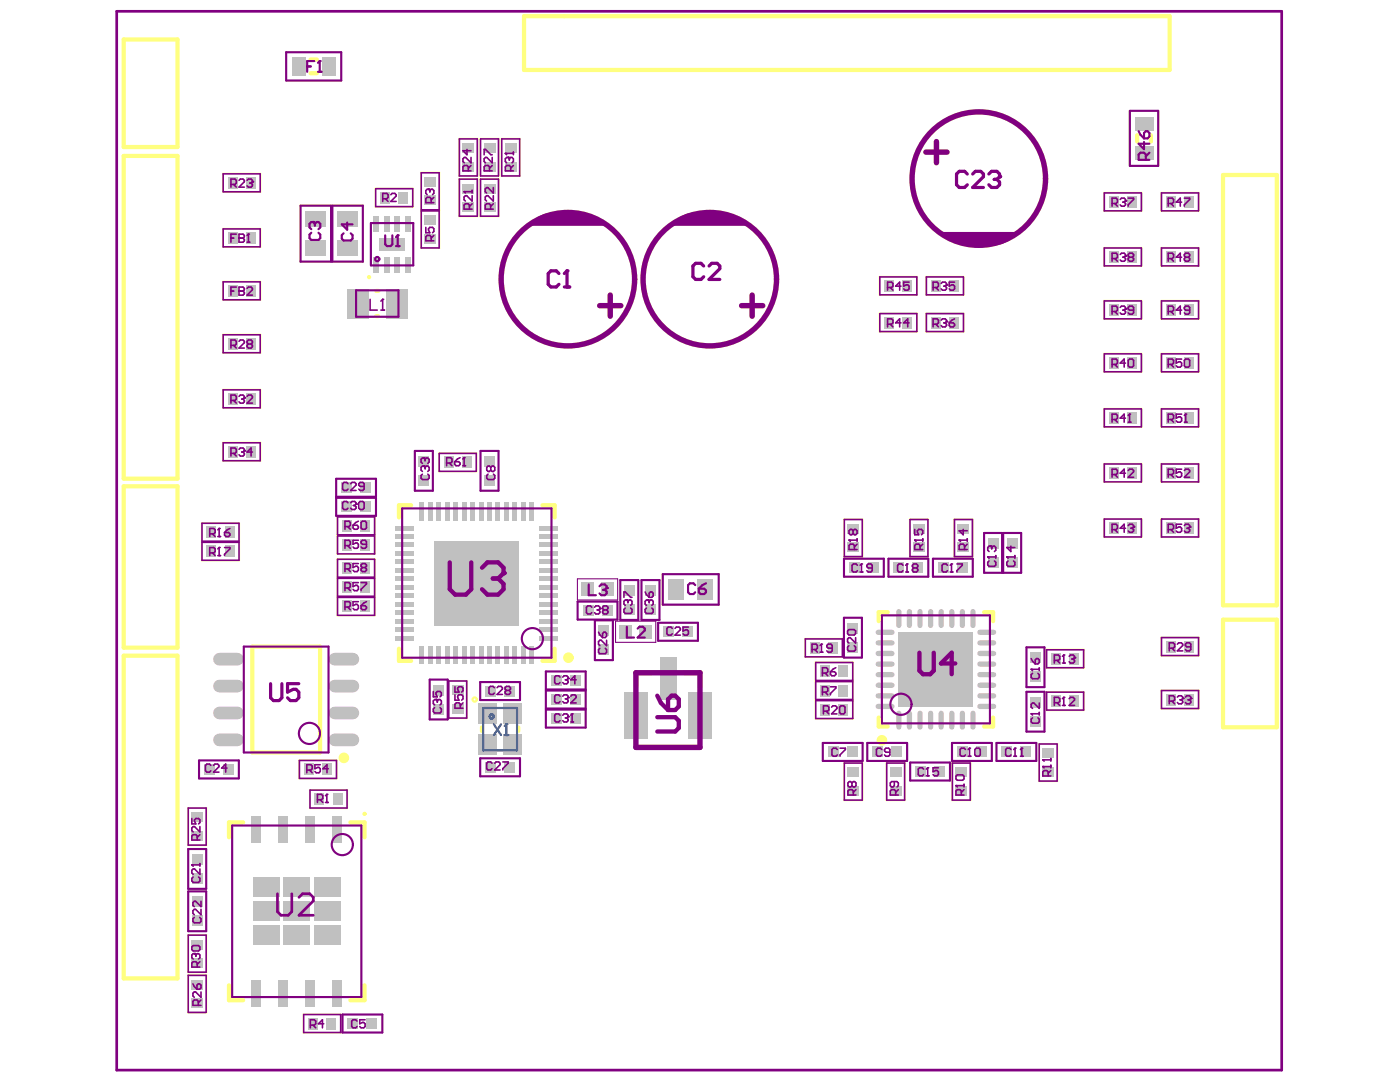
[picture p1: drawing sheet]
<svg xmlns="http://www.w3.org/2000/svg" width="279mm" height="216mm" viewBox="0 0 279 216" stroke-linecap="round" stroke-linejoin="round" font-family="sans-serif">
<g fill="#c0c0c0">
<path d="M62.7 175.1h5.2v3.9h-5.2z" fill-rule="evenodd"/>
<path d="M56.6 175.1h5.2v3.9h-5.2z" fill-rule="evenodd"/>
<path d="M50.6 175.1h5.2v3.9h-5.2z" fill-rule="evenodd"/>
<path d="M62.7 179.9h5.2v3.9h-5.2z" fill-rule="evenodd"/>
<path d="M56.6 179.9h5.2v3.9h-5.2z" fill-rule="evenodd"/>
<path d="M50.6 179.9h5.2v3.9h-5.2z" fill-rule="evenodd"/>
<path d="M62.7 184.6h5.2v4h-5.2z" fill-rule="evenodd"/>
<path d="M56.6 184.6h5.2v4h-5.2z" fill-rule="evenodd"/>
<path d="M50.6 184.6h5.2v4h-5.2z" fill-rule="evenodd"/>
<path d="M128.7 116.7h2.2v2.2h-2.2z" fill-rule="evenodd"/>
<path d="M128.7 120.5h2.2v2.2h-2.2z" fill-rule="evenodd"/>
<path d="M124.5 116.7h2.2v2.2h-2.2z" fill-rule="evenodd"/>
<path d="M124.5 120.5h2.2v2.2h-2.2z" fill-rule="evenodd"/>
<path d="M116.3 120.8h2.1v2.1h-2.1z" fill-rule="evenodd"/>
<path d="M120.1 120.8h2.1v2.1h-2.1z" fill-rule="evenodd"/>
<path d="M120 116.3h2.5v2.7h-2.5z" fill-rule="evenodd"/>
<path d="M116 116.3h2.5v2.7h-2.5z" fill-rule="evenodd"/>
<path d="M132.3 125h2.2v2.1h-2.2z" fill-rule="evenodd"/>
<path d="M136.1 125h2.2v2.1h-2.2z" fill-rule="evenodd"/>
<path d="M127.6 124.7h2.6v2.7h-2.6z" fill-rule="evenodd"/>
<path d="M123.6 124.7h2.5v2.7h-2.5z" fill-rule="evenodd"/>
<path d="M119.4 124.8h2.2v2.1h-2.2z" fill-rule="evenodd"/>
<path d="M119.4 128.6h2.2v2.1h-2.2z" fill-rule="evenodd"/>
<path d="M131.7 131.2h3.3v8.4h-3.3z" fill-rule="evenodd"/>
<path d="M124.7 138h4.6v9.3h-4.6z" fill-rule="evenodd"/>
<path d="M137.4 138h4.6v9.3h-4.6z" fill-rule="evenodd"/>
<path d="M109.9 134.7h2.2v2.2h-2.2z" fill-rule="evenodd"/>
<path d="M113.7 134.7h2.2v2.2h-2.2z" fill-rule="evenodd"/>
<path d="M109.9 138.5h2.2v2.2h-2.2z" fill-rule="evenodd"/>
<path d="M113.7 138.5h2.2v2.2h-2.2z" fill-rule="evenodd"/>
<path d="M109.9 142.3h2.2v2.2h-2.2z" fill-rule="evenodd"/>
<path d="M113.7 142.3h2.2v2.2h-2.2z" fill-rule="evenodd"/>
<path d="M90.2 140.5h2.3v1.9h-2.3z" fill-rule="evenodd"/>
<path d="M90.2 136.8h2.3v1.9h-2.3z" fill-rule="evenodd"/>
<path d="M86.5 136.6h2.1v2.2h-2.1z" fill-rule="evenodd"/>
<path d="M86.5 140.4h2.1v2.2h-2.1z" fill-rule="evenodd"/>
<path d="M96.8 136.8h2.2v2.2h-2.2z" fill-rule="evenodd"/>
<path d="M100.6 136.8h2.2v2.2h-2.2z" fill-rule="evenodd"/>
<path d="M100.4 140.4h3.6v4h-3.6z" fill-rule="evenodd"/>
<path d="M95.6 140.4h3.6v4h-3.6z" fill-rule="evenodd"/>
<path d="M95.6 146.6h3.6v4h-3.6z" fill-rule="evenodd"/>
<path d="M100.4 146.6h3.6v4h-3.6z" fill-rule="evenodd"/>
<path d="M100.6 152h2.2v2.2h-2.2z" fill-rule="evenodd"/>
<path d="M96.8 152h2.2v2.2h-2.2z" fill-rule="evenodd"/>
<path d="M60.7 152.4h1.9v2.3h-1.9z" fill-rule="evenodd"/>
<path d="M64.3 152.4h1.9v2.3h-1.9z" fill-rule="evenodd"/>
</g>
<path d="M43.8 131.5h3.6M43.8 136.9h3.6M66.8 131.5h3.6M66.8 136.9h3.6M43.8 142.3h3.6M43.8 147.6h3.6M66.8 142.3h3.6M66.8 147.6h3.6" fill="none" stroke="#c0c0c0" stroke-width="2.5"/>
<g fill="#c0c0c0">
<path d="M44.5 152.5h2.2v2.1h-2.2z" fill-rule="evenodd"/>
<path d="M40.7 152.5h2.2v2.1h-2.2z" fill-rule="evenodd"/>
<path d="M88.6 91.1h1.9v2.3h-1.9z" fill-rule="evenodd"/>
<path d="M92.2 91.1h1.9v2.3h-1.9z" fill-rule="evenodd"/>
<path d="M83.5 94.8h2.2v2.1h-2.2z" fill-rule="evenodd"/>
<path d="M83.5 91h2.2v2.1h-2.2z" fill-rule="evenodd"/>
<path d="M71.9 96.3h2.1v2.1h-2.1z" fill-rule="evenodd"/>
<path d="M68.1 96.3h2.1v2.1h-2.1z" fill-rule="evenodd"/>
<path d="M71.9 100.1h2.1v2.1h-2.1z" fill-rule="evenodd"/>
<path d="M68.1 100.1h2.1v2.1h-2.1z" fill-rule="evenodd"/>
<path d="M68.3 103.8h1.9v2.3h-1.9z" fill-rule="evenodd"/>
<path d="M71.9 103.8h1.9v2.3h-1.9z" fill-rule="evenodd"/>
<path d="M68.3 107.6h1.9v2.3h-1.9z" fill-rule="evenodd"/>
<path d="M71.9 107.6h1.9v2.3h-1.9z" fill-rule="evenodd"/>
<path d="M68.3 112.2h1.9v2.3h-1.9z" fill-rule="evenodd"/>
<path d="M71.9 112.2h1.9v2.3h-1.9z" fill-rule="evenodd"/>
<path d="M68.3 116h1.9v2.3h-1.9z" fill-rule="evenodd"/>
<path d="M71.9 116h1.9v2.3h-1.9z" fill-rule="evenodd"/>
<path d="M68.3 119.8h1.9v2.4h-1.9z" fill-rule="evenodd"/>
<path d="M71.9 119.8h1.9v2.4h-1.9z" fill-rule="evenodd"/>
<path d="M107.7 104.9h3.6v.9h-3.6z" fill-rule="evenodd"/>
<path d="M107.7 106.6h3.6v.9h-3.6z" fill-rule="evenodd"/>
<path d="M107.7 108.3h3.6v.9h-3.6z" fill-rule="evenodd"/>
<path d="M86.7 107.9h16.9v16.9h-16.9z" fill-rule="evenodd"/>
<path d="M105.7 128.9h.9v3.6h-.9z" fill-rule="evenodd"/>
<path d="M104 128.9h.9v3.6h-.9z" fill-rule="evenodd"/>
<path d="M102.3 128.9h.9v3.6h-.9z" fill-rule="evenodd"/>
<path d="M100.7 128.9h.8v3.6h-.8z" fill-rule="evenodd"/>
<path d="M99 128.9h.8v3.6h-.8z" fill-rule="evenodd"/>
<path d="M97.3 128.9h.8v3.6h-.8z" fill-rule="evenodd"/>
<path d="M95.6 128.9h.8v3.6h-.8z" fill-rule="evenodd"/>
<path d="M93.9 128.9h.8v3.6h-.8z" fill-rule="evenodd"/>
<path d="M92.2 128.9h.8v3.6h-.8z" fill-rule="evenodd"/>
<path d="M90.5 128.9h.9v3.6h-.9z" fill-rule="evenodd"/>
<path d="M88.8 128.9h.9v3.6h-.9z" fill-rule="evenodd"/>
<path d="M87.1 128.9h.9v3.6h-.9z" fill-rule="evenodd"/>
<path d="M85.4 128.9h.9v3.6h-.9z" fill-rule="evenodd"/>
<path d="M83.7 128.9h.9v3.6h-.9z" fill-rule="evenodd"/>
<path d="M79 126.9h3.6v.9h-3.6z" fill-rule="evenodd"/>
<path d="M79 125.2h3.6v.9h-3.6z" fill-rule="evenodd"/>
<path d="M79 123.5h3.6v.9h-3.6z" fill-rule="evenodd"/>
<path d="M79 121.8h3.6v.9h-3.6z" fill-rule="evenodd"/>
<path d="M79 120.1h3.6v.9h-3.6z" fill-rule="evenodd"/>
<path d="M79 118.5h3.6v.8h-3.6z" fill-rule="evenodd"/>
<path d="M79 116.8h3.6v.8h-3.6z" fill-rule="evenodd"/>
<path d="M79 115.1h3.6v.8h-3.6z" fill-rule="evenodd"/>
<path d="M79 113.4h3.6v.8h-3.6z" fill-rule="evenodd"/>
<path d="M79 111.7h3.6v.8h-3.6z" fill-rule="evenodd"/>
<path d="M79 110h3.6v.9h-3.6z" fill-rule="evenodd"/>
<path d="M79 108.3h3.6v.9h-3.6z" fill-rule="evenodd"/>
<path d="M79 106.6h3.6v.9h-3.6z" fill-rule="evenodd"/>
<path d="M79 104.9h3.6v.9h-3.6z" fill-rule="evenodd"/>
<path d="M83.7 100.2h.9v3.6h-.9z" fill-rule="evenodd"/>
<path d="M85.4 100.2h.9v3.6h-.9z" fill-rule="evenodd"/>
<path d="M87.1 100.2h.9v3.6h-.9z" fill-rule="evenodd"/>
<path d="M88.8 100.2h.9v3.6h-.9z" fill-rule="evenodd"/>
<path d="M90.5 100.2h.9v3.6h-.9z" fill-rule="evenodd"/>
<path d="M92.2 100.2h.8v3.6h-.8z" fill-rule="evenodd"/>
<path d="M93.9 100.2h.8v3.6h-.8z" fill-rule="evenodd"/>
<path d="M95.6 100.2h.8v3.6h-.8z" fill-rule="evenodd"/>
<path d="M97.3 100.2h.8v3.6h-.8z" fill-rule="evenodd"/>
<path d="M99 100.2h.8v3.6h-.8z" fill-rule="evenodd"/>
<path d="M100.7 100.2h.8v3.6h-.8z" fill-rule="evenodd"/>
<path d="M102.3 100.2h.9v3.6h-.9z" fill-rule="evenodd"/>
<path d="M104 100.2h.9v3.6h-.9z" fill-rule="evenodd"/>
<path d="M105.7 100.2h.9v3.6h-.9z" fill-rule="evenodd"/>
<path d="M107.7 110h3.6v.8h-3.6z" fill-rule="evenodd"/>
<path d="M107.7 111.7h3.6v.8h-3.6z" fill-rule="evenodd"/>
<path d="M107.7 113.4h3.6v.8h-3.6z" fill-rule="evenodd"/>
<path d="M107.7 115.1h3.6v.8h-3.6z" fill-rule="evenodd"/>
<path d="M107.7 116.8h3.6v.8h-3.6z" fill-rule="evenodd"/>
<path d="M107.7 118.5h3.6v.8h-3.6z" fill-rule="evenodd"/>
<path d="M107.7 120.1h3.6v.9h-3.6z" fill-rule="evenodd"/>
<path d="M107.7 121.8h3.6v.9h-3.6z" fill-rule="evenodd"/>
<path d="M107.7 123.5h3.6v.9h-3.6z" fill-rule="evenodd"/>
<path d="M107.7 125.2h3.6v.9h-3.6z" fill-rule="evenodd"/>
<path d="M107.7 126.9h3.6v.9h-3.6z" fill-rule="evenodd"/>
<path d="M133.4 115.6h3.2v4h-3.2z" fill-rule="evenodd"/>
<path d="M139.1 115.6h3.2v4h-3.2z" fill-rule="evenodd"/>
<path d="M67.4 47.9h4v3.2h-4z" fill-rule="evenodd"/>
<path d="M67.4 42.2h4v3.2h-4z" fill-rule="evenodd"/>
<path d="M38.3 182.7h2.1v2.1h-2.1z" fill-rule="evenodd"/>
<path d="M38.3 178.9h2.1v2.1h-2.1z" fill-rule="evenodd"/>
<path d="M69.2 57.6h4.3v5.9h-4.3z" fill-rule="evenodd"/>
<path d="M77.1 57.6h4.2v5.9h-4.2z" fill-rule="evenodd"/>
<path d="M236.4 104.2h1.9v2.3h-1.9z" fill-rule="evenodd"/>
<path d="M232.7 104.2h1.9v2.3h-1.9z" fill-rule="evenodd"/>
<path d="M75.7 47.5h5.1v2.5h-5.1z" fill-rule="evenodd"/>
<path d="M80.9 43.1h1v3.1h-1z" fill-rule="evenodd"/>
<path d="M78.8 43.1h1v3.1h-1z" fill-rule="evenodd"/>
<path d="M76.7 43.1h1v3.1h-1z" fill-rule="evenodd"/>
<path d="M74.5 43.1h1.1v3.1h-1.1z" fill-rule="evenodd"/>
<path d="M80.9 51.2h1v3.2h-1z" fill-rule="evenodd"/>
<path d="M78.8 51.2h1v3.2h-1z" fill-rule="evenodd"/>
<path d="M76.7 51.2h1v3.2h-1z" fill-rule="evenodd"/>
<path d="M74.5 51.2h1.1v3.2h-1.1z" fill-rule="evenodd"/>
<path d="M66.3 162.8h1.9v5.3h-1.9z" fill-rule="evenodd"/>
<path d="M61 162.8h1.9v5.3h-1.9z" fill-rule="evenodd"/>
<path d="M55.6 162.8h1.9v5.3h-1.9z" fill-rule="evenodd"/>
<path d="M50.2 162.8h1.9v5.3h-1.9z" fill-rule="evenodd"/>
<path d="M66.3 195.5h1.9v5.3h-1.9z" fill-rule="evenodd"/>
<path d="M61 195.5h1.9v5.3h-1.9z" fill-rule="evenodd"/>
<path d="M55.6 195.5h1.9v5.3h-1.9z" fill-rule="evenodd"/>
<path d="M50.2 195.5h1.9v5.3h-1.9z" fill-rule="evenodd"/>
</g>
<path d="M57.3 181.8h3.8" fill="none" stroke="#c0c0c0" stroke-width=".2"/>
<g fill="none" stroke="#c0c0c0" stroke-width="1.1">
<path d="M175.3 138.8h2.7M175.3 136.7h2.7M175.3 134.6h2.7M175.3 132.5h2.7M175.3 130.4h2.7M175.3 128.3h2.7M175.3 126.2h2.7M179.4 122v2.8M181.5 122v2.8M183.6 122v2.8M185.7 122v2.8M187.8 122v2.8"/>
<path d="M190 122v2.8M192.1 122v2.8M194.2 122v2.8M195.6 138.8h2.7M195.6 136.7h2.7M195.6 134.6h2.7M195.6 132.5h2.7M195.6 130.4h2.7M195.6 128.3h2.7M195.6 126.2h2.7M175.3 141h2.7M179.4 142.3v2.8"/>
<path d="M181.5 142.3v2.8M183.6 142.3v2.8M185.7 142.3v2.8M187.8 142.3v2.8M190 142.3v2.8M192.1 142.3v2.8M194.2 142.3v2.8M195.6 141h2.7"/>
</g>
<g fill="#c0c0c0">
<path d="M179.4 126.2h14.8v14.8h-14.8z" fill-rule="evenodd"/>
<path d="M64.2 11.4h2.7v3.6h-2.7z" fill-rule="evenodd"/>
<path d="M58.3 11.4h2.7v3.6h-2.7z" fill-rule="evenodd"/>
<path d="M232.7 50.1h1.9v2.3h-1.9z" fill-rule="evenodd"/>
<path d="M236.4 50.1h1.9v2.3h-1.9z" fill-rule="evenodd"/>
<path d="M232.7 39.1h1.9v2.3h-1.9z" fill-rule="evenodd"/>
<path d="M236.4 39.1h1.9v2.3h-1.9z" fill-rule="evenodd"/>
<path d="M49.1 46.3h1.9v2.3h-1.9z" fill-rule="evenodd"/>
<path d="M45.5 46.3h1.9v2.3h-1.9z" fill-rule="evenodd"/>
<path d="M49.1 56.9h1.9v2.3h-1.9z" fill-rule="evenodd"/>
<path d="M45.5 56.9h1.9v2.3h-1.9z" fill-rule="evenodd"/>
<path d="M79.5 38.3h1.9v2.3h-1.9z" fill-rule="evenodd"/>
<path d="M75.9 38.3h1.9v2.3h-1.9z" fill-rule="evenodd"/>
<path d="M163.7 132.8h1.9v2.3h-1.9z" fill-rule="evenodd"/>
<path d="M167.4 132.8h1.9v2.3h-1.9z" fill-rule="evenodd"/>
<path d="M84.7 46.7h2.3v1.9h-2.3z" fill-rule="evenodd"/>
<path d="M84.7 43h2.3v1.9h-2.3z" fill-rule="evenodd"/>
<path d="M61.5 203.1h1.9v2.3h-1.9z" fill-rule="evenodd"/>
<path d="M65.2 203.1h1.9v2.3h-1.9z" fill-rule="evenodd"/>
<path d="M84.7 39h2.3v1.9h-2.3z" fill-rule="evenodd"/>
<path d="M84.7 35.4h2.3v1.9h-2.3z" fill-rule="evenodd"/>
<path d="M61 42.2h4v3.2h-4z" fill-rule="evenodd"/>
<path d="M61 47.9h4v3.2h-4z" fill-rule="evenodd"/>
<path d="M200.9 111.1h2.2v2.2h-2.2z" fill-rule="evenodd"/>
<path d="M200.9 107.3h2.2v2.2h-2.2z" fill-rule="evenodd"/>
<path d="M197.1 111.1h2.2v2.2h-2.2z" fill-rule="evenodd"/>
<path d="M197.1 107.3h2.2v2.2h-2.2z" fill-rule="evenodd"/>
<path d="M205.6 139h2.1v2.2h-2.1z" fill-rule="evenodd"/>
<path d="M205.6 142.8h2.1v2.2h-2.1z" fill-rule="evenodd"/>
<path d="M203.7 149h2.1v2.1h-2.1z" fill-rule="evenodd"/>
<path d="M199.9 149h2.1v2.1h-2.1z" fill-rule="evenodd"/>
<path d="M191 149h2.1v2.1h-2.1z" fill-rule="evenodd"/>
<path d="M194.8 149h2.1v2.1h-2.1z" fill-rule="evenodd"/>
<path d="M177.9 149h2.1v2.1h-2.1z" fill-rule="evenodd"/>
<path d="M174.1 149h2.1v2.1h-2.1z" fill-rule="evenodd"/>
<path d="M96.6 91h2.2v2.1h-2.2z" fill-rule="evenodd"/>
<path d="M96.6 94.8h2.2v2.1h-2.2z" fill-rule="evenodd"/>
<path d="M169 149h2.2v2.1h-2.2z" fill-rule="evenodd"/>
<path d="M165.2 149h2.2v2.1h-2.2z" fill-rule="evenodd"/>
<path d="M73.2 203.2h2.1v2.1h-2.1z" fill-rule="evenodd"/>
<path d="M69.3 203.2h2.2v2.1h-2.2z" fill-rule="evenodd"/>
<path d="M225 50.1h1.9v2.3h-1.9z" fill-rule="evenodd"/>
<path d="M221.3 50.1h1.9v2.3h-1.9z" fill-rule="evenodd"/>
<path d="M225 60.7h1.9v2.3h-1.9z" fill-rule="evenodd"/>
<path d="M221.3 60.7h1.9v2.3h-1.9z" fill-rule="evenodd"/>
<path d="M225 71.2h1.9v2.4h-1.9z" fill-rule="evenodd"/>
<path d="M221.3 71.2h1.9v2.4h-1.9z" fill-rule="evenodd"/>
<path d="M225 82.2h1.9v2.3h-1.9z" fill-rule="evenodd"/>
<path d="M221.3 82.2h1.9v2.3h-1.9z" fill-rule="evenodd"/>
<path d="M225 93.2h1.9v2.3h-1.9z" fill-rule="evenodd"/>
<path d="M221.3 93.2h1.9v2.3h-1.9z" fill-rule="evenodd"/>
<path d="M225 104.2h1.9v2.3h-1.9z" fill-rule="evenodd"/>
<path d="M221.3 104.2h1.9v2.3h-1.9z" fill-rule="evenodd"/>
<path d="M180.2 63.2h1.9v2.3h-1.9z" fill-rule="evenodd"/>
<path d="M176.5 63.2h1.9v2.3h-1.9z" fill-rule="evenodd"/>
<path d="M180.2 55.9h1.9v2.3h-1.9z" fill-rule="evenodd"/>
<path d="M176.5 55.9h1.9v2.3h-1.9z" fill-rule="evenodd"/>
<path d="M226.5 29.2h3.6v2.7h-3.6z" fill-rule="evenodd"/>
<path d="M226.5 23.3h3.6v2.7h-3.6z" fill-rule="evenodd"/>
<path d="M232.7 60.7h1.9v2.3h-1.9z" fill-rule="evenodd"/>
<path d="M236.4 60.7h1.9v2.3h-1.9z" fill-rule="evenodd"/>
<path d="M232.7 93.2h1.9v2.3h-1.9z" fill-rule="evenodd"/>
<path d="M236.4 93.2h1.9v2.3h-1.9z" fill-rule="evenodd"/>
<path d="M232.7 82.2h1.9v2.3h-1.9z" fill-rule="evenodd"/>
<path d="M236.4 82.2h1.9v2.3h-1.9z" fill-rule="evenodd"/>
<path d="M232.7 71.2h1.9v2.4h-1.9z" fill-rule="evenodd"/>
<path d="M236.4 71.2h1.9v2.4h-1.9z" fill-rule="evenodd"/>
<path d="M44.9 105h1.9v2.4h-1.9z" fill-rule="evenodd"/>
<path d="M41.2 105h1.9v2.4h-1.9z" fill-rule="evenodd"/>
<path d="M44.9 108.8h1.9v2.4h-1.9z" fill-rule="evenodd"/>
<path d="M41.2 108.8h1.9v2.4h-1.9z" fill-rule="evenodd"/>
<path d="M169.1 104.6h2.4v1.9h-2.4z" fill-rule="evenodd"/>
<path d="M169.1 108.2h2.4v1.9h-2.4z" fill-rule="evenodd"/>
<path d="M161.6 128.1h1.9v2.3h-1.9z" fill-rule="evenodd"/>
<path d="M165.3 128.1h1.9v2.3h-1.9z" fill-rule="evenodd"/>
<path d="M167.4 140.4h1.9v2.4h-1.9z" fill-rule="evenodd"/>
<path d="M163.7 140.4h1.9v2.4h-1.9z" fill-rule="evenodd"/>
<path d="M92.3 36.7h2.3v1.9h-2.3z" fill-rule="evenodd"/>
<path d="M92.3 40.3h2.3v1.9h-2.3z" fill-rule="evenodd"/>
<path d="M96.5 36.7h2.4v1.9h-2.4z" fill-rule="evenodd"/>
<path d="M96.5 40.3h2.4v1.9h-2.4z" fill-rule="evenodd"/>
<path d="M49.1 35.3h1.9v2.3h-1.9z" fill-rule="evenodd"/>
<path d="M45.5 35.3h1.9v2.3h-1.9z" fill-rule="evenodd"/>
<path d="M92.3 32.3h2.3v1.9h-2.3z" fill-rule="evenodd"/>
<path d="M92.3 28.6h2.3v1.9h-2.3z" fill-rule="evenodd"/>
<path d="M38.2 165.8h2.3v1.9h-2.3z" fill-rule="evenodd"/>
<path d="M38.2 162.2h2.3v1.9h-2.3z" fill-rule="evenodd"/>
<path d="M38.2 195.5h2.3v1.9h-2.3z" fill-rule="evenodd"/>
<path d="M38.2 199.2h2.3v1.9h-2.3z" fill-rule="evenodd"/>
<path d="M96.5 32.3h2.4v1.9h-2.4z" fill-rule="evenodd"/>
<path d="M96.5 28.6h2.4v1.9h-2.4z" fill-rule="evenodd"/>
<path d="M49.1 67.4h1.9v2.4h-1.9z" fill-rule="evenodd"/>
<path d="M45.5 67.4h1.9v2.4h-1.9z" fill-rule="evenodd"/>
<path d="M236.4 127.9h1.9v2.3h-1.9z" fill-rule="evenodd"/>
<path d="M232.7 127.9h1.9v2.3h-1.9z" fill-rule="evenodd"/>
<path d="M38.2 191.2h2.3v1.9h-2.3z" fill-rule="evenodd"/>
<path d="M38.2 187.5h2.3v1.9h-2.3z" fill-rule="evenodd"/>
<path d="M100.8 32.3h2.3v1.9h-2.3z" fill-rule="evenodd"/>
<path d="M100.8 28.6h2.3v1.9h-2.3z" fill-rule="evenodd"/>
<path d="M49.1 78.4h1.9v2.3h-1.9z" fill-rule="evenodd"/>
<path d="M45.5 78.4h1.9v2.3h-1.9z" fill-rule="evenodd"/>
<path d="M236.4 138.4h1.9v2.3h-1.9z" fill-rule="evenodd"/>
<path d="M232.7 138.4h1.9v2.3h-1.9z" fill-rule="evenodd"/>
<path d="M49.1 89h1.9v2.3h-1.9z" fill-rule="evenodd"/>
<path d="M45.5 89h1.9v2.3h-1.9z" fill-rule="evenodd"/>
<path d="M185.8 55.9h1.9v2.3h-1.9z" fill-rule="evenodd"/>
<path d="M189.5 55.9h1.9v2.3h-1.9z" fill-rule="evenodd"/>
<path d="M185.8 63.2h1.9v2.3h-1.9z" fill-rule="evenodd"/>
<path d="M189.5 63.2h1.9v2.3h-1.9z" fill-rule="evenodd"/>
<path d="M225 39.1h1.9v2.3h-1.9z" fill-rule="evenodd"/>
<path d="M221.3 39.1h1.9v2.3h-1.9z" fill-rule="evenodd"/>
<path d="M66.4 158.3h1.9v2.3h-1.9z" fill-rule="evenodd"/>
<path d="M62.8 158.3h1.9v2.3h-1.9z" fill-rule="evenodd"/>
<path d="M163.7 136.6h1.9v2.3h-1.9z" fill-rule="evenodd"/>
<path d="M167.4 136.6h1.9v2.3h-1.9z" fill-rule="evenodd"/>
<path d="M169.1 156.8h2.4v1.9h-2.4z" fill-rule="evenodd"/>
<path d="M169.1 153.2h2.4v1.9h-2.4z" fill-rule="evenodd"/>
<path d="M177.6 156.8h2.3v1.9h-2.3z" fill-rule="evenodd"/>
<path d="M177.6 153.2h2.3v1.9h-2.3z" fill-rule="evenodd"/>
<path d="M190.7 156.8h2.3v1.9h-2.3z" fill-rule="evenodd"/>
<path d="M190.7 153.2h2.3v1.9h-2.3z" fill-rule="evenodd"/>
<path d="M208 153h2.3v1.9h-2.3z" fill-rule="evenodd"/>
<path d="M208 149.4h2.3v1.9h-2.3z" fill-rule="evenodd"/>
<path d="M213.4 138.7h1.9v2.4h-1.9z" fill-rule="evenodd"/>
<path d="M209.8 138.7h1.9v2.4h-1.9z" fill-rule="evenodd"/>
<path d="M213.4 130.3h1.9v2.3h-1.9z" fill-rule="evenodd"/>
<path d="M209.8 130.3h1.9v2.3h-1.9z" fill-rule="evenodd"/>
<path d="M191.1 104.6h2.3v1.9h-2.3z" fill-rule="evenodd"/>
<path d="M191.1 108.2h2.3v1.9h-2.3z" fill-rule="evenodd"/>
<path d="M182.2 104.6h2.4v1.9h-2.4z" fill-rule="evenodd"/>
<path d="M182.2 108.2h2.4v1.9h-2.4z" fill-rule="evenodd"/>
<path d="M169.4 112.2h2.2v2.2h-2.2z" fill-rule="evenodd"/>
<path d="M173.2 112.2h2.2v2.2h-2.2z" fill-rule="evenodd"/>
<path d="M169.1 128.1h2.2v2.1h-2.2z" fill-rule="evenodd"/>
<path d="M169.1 124.3h2.2v2.1h-2.2z" fill-rule="evenodd"/>
<path d="M38.3 174.2h2.1v2.2h-2.1z" fill-rule="evenodd"/>
<path d="M38.3 170.4h2.1v2.2h-2.1z" fill-rule="evenodd"/>
<path d="M182.6 152.9h2.2v2.1h-2.2z" fill-rule="evenodd"/>
<path d="M186.4 152.9h2.2v2.1h-2.2z" fill-rule="evenodd"/>
<path d="M205.6 130.2h2.1v2.1h-2.1z" fill-rule="evenodd"/>
<path d="M205.6 134h2.1v2.1h-2.1z" fill-rule="evenodd"/>
<path d="M191 112.2h2.1v2.2h-2.1z" fill-rule="evenodd"/>
<path d="M187.2 112.2h2.1v2.2h-2.1z" fill-rule="evenodd"/>
<path d="M182.1 112.2h2.2v2.2h-2.2z" fill-rule="evenodd"/>
<path d="M178.3 112.2h2.2v2.2h-2.2z" fill-rule="evenodd"/>
</g>
<g fill="#ffff80">
<path d="M187.4 46.3h15.9a6.6 6.6 0 0 1-5.3 2.6h-4.2a8.6 8.6 0 0 1-6.4-2.6z"/>
<path d="M133.7 45.1a6.6 6.6 0 0 1 5.3-2.7h4.2a8.6 8.6 0 0 1 6.4 2.7z"/>
<path d="M105.3 45.1a6.6 6.6 0 0 1 5.4-2.7h4.2a8.6 8.6 0 0 1 6.4 2.7z"/>
</g>
<g fill="none" stroke="#ffff80" stroke-width=".21">
<path d="M57.1 10.3h11v5.9h-11zM44.4 34.6h7.6v3.8h-7.6zM74.9 37.5h7.6v3.8h-7.6zM84 34.4h3.8v15.2h-3.8zM91.6 35.6h3.8v7.6h-3.8zM91.6 27.6h3.8v7.6h-3.8zM95.8 27.6h3.8v7.6h-3.8zM95.8 35.6h3.8v7.6h-3.8zM100 27.6h3.8v7.6h-3.8zM220.3 38.4h7.6v3.8h-7.6zM225.4 22.1h5.9v11h-5.9zM231.7 38.4h7.6v3.8h-7.6z"/>
<path d="M44.4 45.6h7.6v3.8h-7.6zM44.4 56.1h7.6v3.8h-7.6zM59.9 40.9h12.6v11.4h-12.6zM66.2 40.9v11.4M84 42h3.8M175.5 55.1h7.6v3.8h-7.6zM184.8 55.1h7.6v3.8h-7.6zM220.3 49.4h7.6v3.8h-7.6zM220.3 59.9h7.6v3.8h-7.6zM231.7 49.4h7.6v3.8h-7.6zM231.7 59.9h7.6v3.8h-7.6zM44.4 66.7h7.6v3.8h-7.6z"/>
<path d="M44.4 77.7h7.6v3.8h-7.6zM175.5 62.5h7.6v3.8h-7.6zM184.8 62.5h7.6v3.8h-7.6zM220.3 70.5h7.6v3.8h-7.6zM231.7 70.5h7.6v3.8h-7.6zM44.4 88.2h7.6v3.8h-7.6zM67 95.5h8.1v3.6h-8.1zM67 99.3h8.1v3.6h-8.1zM82.8 89.9h3.6v8.1h-3.6zM87.5 90.4h7.7v3.8h-7.7zM95.9 89.9h3.6v8.1h-3.6zM220.3 81.5h7.6v3.8h-7.6z"/>
<path d="M220.3 92.5h7.6v3.8h-7.6zM231.7 81.5h7.6v3.8h-7.6zM231.7 92.5h7.6v3.8h-7.6zM40.2 104.3h7.6v7.6h-7.6zM40.2 108.1h7.6M67.3 103h7.6v7.6h-7.6zM67.3 111.5h7.6v11.4h-7.6zM67.3 106.8h7.6M67.3 115.3h7.6M67.3 119.1h7.6M123.8 115.7h3.6v8h-3.6zM128 115.7h3.6v8h-3.6z"/>
<path d="M132.1 114.4h11.5v6.4h-11.5zM168.4 111.5h8v3.6h-8zM168.4 103.6h3.8v7.6h-3.8zM177.3 111.5h8v3.6h-8zM181.5 103.6h3.8v7.6h-3.8zM186.1 111.5h8.1v3.6h-8.1zM190.4 103.6h3.8v7.6h-3.8zM196.4 106.3h3.6v8h-3.6zM200.2 106.3h3.6v8h-3.6zM220.3 103.5h7.6v3.8h-7.6zM231.7 103.5h7.6v3.8h-7.6zM85.8 135.6h3.5v8h-3.5z"/>
<path d="M89.4 135.8h3.9v7.6h-3.9zM95.8 136.1h8v3.6h-8zM108.9 134h8v3.6h-8zM108.9 137.8h8v3.6h-8zM115.2 120h8.1v3.6h-8.1zM118.7 123.7h3.6v8.1h-3.6zM131.3 124.3h8v3.6h-8zM160.6 127.4h7.6v3.8h-7.6zM162.7 139.7h7.6M162.7 132.1h7.6v11.4h-7.6zM162.7 135.9h7.6M168.4 123.2h3.6v8.1h-3.6z"/>
<path d="M204.9 138h3.5v8h-3.5zM204.9 129.1h3.5v8.1h-3.5zM208.8 138h7.6v3.8h-7.6zM208.8 129.5h7.6v3.9h-7.6zM231.7 127.1h7.6v3.8h-7.6zM231.7 137.7h7.6v3.8h-7.6zM39.7 151.7h8v3.6h-8zM59.6 151.6h7.7v3.8h-7.7zM61.8 157.5h7.6v3.8h-7.6zM95.8 151.3h8v3.6h-8zM108.9 141.6h8v3.6h-8zM164.2 148.2h8v3.6h-8z"/>
<path d="M168.4 152.2h3.8v7.6h-3.8zM173 148.2h8.1v3.6h-8.1zM176.8 152.2h3.9v7.6h-3.9zM181.6 152.2h8v3.5h-8zM190 148.2h8v3.6h-8zM190 152.2h3.8v7.6h-3.8zM198.8 148.2h8.1v3.6h-8.1zM207.3 148.4h3.8v7.6h-3.8zM37.5 161.1h3.8v7.6h-3.8zM37.6 169.4h3.6v8h-3.6zM37.6 177.8h3.6v8.1h-3.6zM37.5 186.5h3.8v7.6h-3.8z"/>
<path d="M37.5 194.5h3.8v7.6h-3.8zM60.5 202.3h7.6v3.8h-7.6zM68.3 202.4h8v3.6h-8z"/>
</g>
<g fill="none" stroke="#ffff80" stroke-width="1.1">
<path d="M184.8 30.4h4.2M186.9 28.2v4.3M121.8 58.9v4.2M150.1 58.9v4.2M119.7 61h4.2M148 61h4.2M129.9 134.2h-3v2.7M136.6 134.2h3.1v2.8M127 149.1h12.7"/>
<circle cx="195.3" cy="35.6" r="13.3"/>
<circle cx="113.3" cy="55.7" r="13.3"/>
<circle cx="141.7" cy="55.7" r="13.3"/>
<circle cx="113.4" cy="131.2" r=".53"/>
<circle cx="68.6" cy="151.2" r=".53"/>
<circle cx="176" cy="147.7" r=".53"/>
</g>
<path d="M96.1 145.1v.8M103.5 145.1v.8" fill="none" stroke="#ffff80" stroke-width=".64"/>
<g fill="none" stroke="#ffff80" stroke-width=".85">
<path d="M24.7 7.9h10.7v21.4h-10.7zM62 14.6h1.2M62 11.9h1.2M104.6 3.2h128.8v10.8h-128.8zM24.7 31.1h10.7v64.4h-10.7zM226.9 27v1.2M229.7 27v1.2M244.1 34.9h10.7v85.9h-10.7zM75.1 58.1h.4M75.1 63.1h.4M24.7 97h10.7v32.2h-10.7zM82.1 100.8h-2.5v2.4"/>
<path d="M108.3 100.8h2.4v2.4M24.7 130.8h10.7v64.4h-10.7zM50.3 129h13.6v21.1h-13.6zM79.6 129.4v2.5h2.5M110.7 129.4v2.5h-2.4M177.2 122.2h-1.8v1.7M196.4 122.2h1.8v1.7M244.1 123.7h10.7v21.4h-10.7zM175.4 143.2v1.8h1.8M198.2 143.2v1.8h-1.8M48.5 164.1h-2.8v3M69.9 164.1h2.9v3"/>
<path d="M45.7 196.6v3h2.8M72.8 196.6v3h-2.9"/>
</g>
<circle cx="94.7" cy="139.6" r=".42" fill="none" stroke="#ffff80" stroke-width=".43"/>
<g fill="none" stroke="#ffff80" stroke-width=".42">
<circle cx="73.7" cy="55.3" r=".21"/>
<circle cx="72.8" cy="162.4" r=".21"/>
</g>
<g fill="#800080">
<path d="M187.4 46.3h15.9a6.6 6.6 0 0 1-5.3 2.6h-4.2a8.6 8.6 0 0 1-6.4-2.6z"/>
<path d="M133.7 45.1a6.6 6.6 0 0 1 5.3-2.7h4.2a8.6 8.6 0 0 1 6.4 2.7z"/>
<path d="M105.3 45.1a6.6 6.6 0 0 1 5.4-2.7h4.2a8.6 8.6 0 0 1 6.4 2.7z"/>
</g>
<g fill="none" stroke="#800080" stroke-width=".42">
<path d="M57.1 10.4h11v5.7h-11zM225.5 22.1h5.6v11h-5.6zM60 41h6.1v11.2h-6.1zM66.3 41h6.1v11.2h-6.1zM71.1 57.9h8.4v5.3h-8.4zM74 44.5h8.5v8.5h-8.5zM67.1 95.5h7.9v3.6h-7.9zM67.1 99.3h7.9v3.6h-7.9zM82.8 90h3.6v7.9h-3.6zM95.9 90h3.6v7.9h-3.6zM80.3 101.4h29.8v29.8h-29.8zM123.8 115.8h3.6v7.9h-3.6z"/>
<path d="M128 115.8h3.6v7.9h-3.6zM132.3 114.6h11.1v6.1h-11.1zM168.4 111.5h8v3.6h-8zM177.3 111.5h8v3.6h-8zM186.2 111.5h7.9v3.6h-7.9zM196.4 106.3h3.6v8h-3.6zM200.2 106.3h3.6v8h-3.6zM48.7 129h16.9v21.1h-16.9zM85.8 135.6h3.5v8h-3.5zM95.8 136.1h8v3.6h-8zM108.9 134h8v3.6h-8zM108.9 137.8h8v3.6h-8z"/>
<path d="M115.3 120h7.9v3.6h-7.9zM118.7 123.8h3.6v7.9h-3.6zM131.3 124.3h8v3.6h-8zM168.4 123.3h3.6v7.9h-3.6zM176 122.8h21.6v21.5h-21.6zM204.9 138h3.5v8h-3.5zM204.9 129.2h3.5v7.9h-3.5zM39.7 151.7h8v3.6h-8zM95.8 151.3h8v3.6h-8zM108.9 141.6h8v3.6h-8zM164.2 148.2h8v3.6h-8zM173.1 148.2h7.9v3.6h-7.9z"/>
<path d="M181.6 152.2h8v3.5h-8zM190 148.2h7.9v3.6h-7.9zM198.9 148.2h7.9v3.6h-7.9zM37.6 169.4h3.6v8h-3.6zM37.6 177.9h3.6v7.9h-3.6zM46.3 164.7h25.8v34.3h-25.8zM68.4 202.4h7.9v3.6h-7.9z"/>
</g>
<path d="M115.2 115.5h8.1v4.2h-8.1zM122.8 123.9h8.1v4.3h-8.1z" fill="none" stroke="#800080" stroke-width=".21"/>
<path d="M184.8 30.4h4.2M186.9 28.2v4.3M121.8 58.9v4.2M150.1 58.9v4.2M119.7 61h4.2M148 61h4.2M126.9 134.2h12.8v14.9h-12.8z" fill="none" stroke="#800080" stroke-width="1.1"/>
<g fill="none" stroke="#800080" stroke-width=".32">
<path d="M44.5 34.7h7.4v3.6h-7.4zM75 37.7h7.4v3.5h-7.4zM84.1 34.5h3.5v7.4h-3.5zM91.7 35.7h3.6v7.4h-3.6zM91.7 27.7h3.6v7.4h-3.6zM95.9 35.7h3.6v7.4h-3.6zM95.9 27.7h3.6v7.4h-3.6zM100.1 27.7h3.6v7.4h-3.6zM220.4 38.5h7.4v3.6h-7.4zM231.8 38.5h7.4v3.6h-7.4zM44.5 45.7h7.4v3.6h-7.4zM44.5 56.2h7.4v3.6h-7.4z"/>
<path d="M84.1 42.1h3.5v7.4h-3.5zM175.6 55.3h7.4v3.5h-7.4zM184.9 55.3h7.4v3.5h-7.4zM220.4 49.5h7.4v3.6h-7.4zM231.8 49.5h7.4v3.6h-7.4zM44.5 66.8h7.4v3.6h-7.4zM44.5 77.8h7.4v3.6h-7.4zM175.6 62.6h7.4v3.6h-7.4zM184.9 62.6h7.4v3.6h-7.4zM220.4 60h7.4v3.6h-7.4zM220.4 70.6h7.4v3.6h-7.4zM231.8 60h7.4v3.6h-7.4z"/>
<path d="M231.8 70.6h7.4v3.6h-7.4zM44.5 88.4h7.4v3.5h-7.4zM87.7 90.5h7.3v3.5h-7.3zM220.4 81.6h7.4v3.6h-7.4zM220.4 92.6h7.4v3.6h-7.4zM231.8 81.6h7.4v3.6h-7.4zM231.8 92.6h7.4v3.6h-7.4zM40.3 104.4h7.4v3.6h-7.4zM40.3 108.2h7.4v3.6h-7.4zM67.4 103.1h7.4v3.6h-7.4zM67.4 106.9h7.4v3.6h-7.4zM67.4 111.6h7.4v3.6h-7.4z"/>
<path d="M67.4 115.4h7.4v3.6h-7.4zM67.4 119.2h7.4v3.6h-7.4zM129.3 119.7h-.3l-.3 .3v.5l.3 .3M168.5 103.7h3.6v7.4h-3.6zM181.6 103.7h3.6v7.4h-3.6zM190.5 103.7h3.6v7.4h-3.6zM220.4 103.6h7.4v3.5h-7.4zM231.8 103.6h7.4v3.5h-7.4zM89.6 135.9h3.5v7.4h-3.5zM129 121.3l-.3 .3v.5l.3 .3h1.1l.3-.3v-.5l-.3-.3M160.7 127.5h7.4v3.6h-7.4zM162.8 132.2h7.4v3.6h-7.4z"/>
<path d="M162.8 136h7.4v3.6h-7.4zM162.8 139.8h7.4v3.6h-7.4zM208.9 138.1h7.4v3.6h-7.4zM208.9 129.7h7.4v3.5h-7.4zM231.8 127.2h7.4v3.6h-7.4zM231.8 137.8h7.4v3.6h-7.4zM59.8 151.7h7.3v3.6h-7.3zM61.9 157.7h7.4v3.5h-7.4zM168.5 152.3h3.6v7.4h-3.6zM177 152.3h3.5v7.4h-3.5zM190.1 152.3h3.5v7.4h-3.5zM207.4 148.5h3.6v7.3h-3.6z"/>
<path d="M37.6 161.2h3.5v7.4h-3.5zM37.6 194.6h3.5v7.4h-3.5zM37.6 186.6h3.5v7.4h-3.5zM60.6 202.4h7.4v3.6h-7.4z"/>
</g>
<circle cx="129.3" cy="119.7" r=".16" fill="#800080"/>
<path d="M125.1 119.7h-.3l-.3 .3v.5l.3 .3M128.7 118.1l.3 .6 .6 .5M129.3 119.7l.3 .3M129.6 118.4l.2-.3h.3l.3 .3v.5l-.3 .3h-.5zM129.6 120v.3M129.6 120l.2-.3h.3l.3 .3v.5l-.3 .3M124.8 121.3l-.3 .3v.5l.3 .3h1.1l.2-.3v-.5l-.2-.3" fill="none" stroke="#800080" stroke-width=".32"/>
<circle cx="125.1" cy="119.7" r=".16" fill="#800080"/>
<path d="M124.5 119.2v-1.1h.3l1.1 1.1h.2M125.1 119.7l.2 .3M125.3 120v.3M125.3 120l.3-.3h.3l.2 .3v.5l-.2 .3M118.1 121.2l-.3-.3h-.5l-.3 .3v1l.3 .3h.5l.3-.3M118.6 121.2l.3-.3h.5l.3 .3v.2" fill="none" stroke="#800080" stroke-width=".32"/>
<circle cx="119.7" cy="121.4" r=".16" fill="#800080"/>
<path d="M119.2 121.7h.2M119.4 121.7l.3 .3v.2l-.3 .3h-.5l-.3-.3M119.7 121.4l-.3 .3M120.5 121.7h.6M120.5 121.7l-.2 .3v.2l.2 .3h.6l.2-.3v-.2l-.2-.3M120.5 121.7l-.2-.3v-.2l.2-.3h.6l.2 .3v.2l-.2 .3" fill="none" stroke="#800080" stroke-width=".32"/>
<path d="M117.5 116.6v2.2h1.4M119.6 117l.4-.4h.7l.4 .4v.3" fill="none" stroke="#800080" stroke-width=".43"/>
<circle cx="121.1" cy="117.3" r=".21" fill="#800080"/>
<path d="M120.4 117.7h.3M120.7 117.7l.4 .4v.3l-.4 .4h-.7l-.4-.4M121.1 117.3l-.4 .4M125.1 125.1v2.1h1.4M127.3 125.4l.3-.3h.7l.4 .3v.4l-1.4 1.4h1.4" fill="none" stroke="#800080" stroke-width=".43"/>
<path d="M111.8 135.1l-.3-.3h-.5l-.3 .3v1.1l.3 .3h.5l.3-.3M112.3 135.1l.3-.3h.5l.3 .3v.3M119.4 126.1l.3 .6 .6 .5M119.7 129.4l-.3 .2v.6l.3 .2h1.1l.3-.2v-.6l-.3-.2M120.3 126.4l.2-.3h.3l.3 .3v.5l-.3 .3h-.5zM121.1 127.8v1l-1.1-1h-.3l-.3 .2v.6l.3 .2M134.2 125.4l-.3-.3h-.5l-.3 .3v1.1l.3 .2h.5l.3-.2M134.7 125.4l.3-.3h.5l.3 .3v.3l-1.1 1h1.1M137.4 125.1h-1.1v.8l.8-.2 .3 .2v.6l-.3 .2h-.5l-.3-.2" fill="none" stroke="#800080" stroke-width=".32"/>
<path d="M131.2 138.8l.7 1.4 1.4 1.5M133.3 139.5l.7-.7h.8l.7 .7v1.5l-.7 .7h-1.5zM131.2 143.1h3.6l.7 .7v1.5l-.7 .7h-3.6" fill="none" stroke="#800080" stroke-width=".86"/>
<circle cx="113.4" cy="135.4" r=".16" fill="#800080"/>
<path d="M111.8 138.9l-.3-.3h-.5l-.3 .3v1.1l.3 .3h.5l.3-.3M112.3 138.9l.3-.3h.5l.3 .3v.3M112.8 135.6h.3M113.1 135.6l.3 .3v.3l-.3 .3h-.5l-.3-.3M113.4 135.4l-.3 .2M115 135.6h-1.1l.8-.8v1.7" fill="none" stroke="#800080" stroke-width=".32"/>
<circle cx="113.4" cy="139.2" r=".16" fill="#800080"/>
<path d="M112.8 139.5h.3M113.1 139.5l.3 .2v.3l-.3 .3h-.5l-.3-.3M113.4 139.2l-.3 .3M113.9 138.9l.3-.3h.5l.3 .3v.3l-1.1 1.1h1.1M111.8 142.7l-.3-.3h-.5l-.3 .3v1.1l.3 .3h.5l.3-.3M112.3 142.7l.3-.3h.5l.3 .3v.3" fill="none" stroke="#800080" stroke-width=".32"/>
<circle cx="113.4" cy="143" r=".16" fill="#800080"/>
<path d="M112.8 143.3h.3M113.1 143.3l.3 .2v.3l-.3 .3h-.5l-.3-.3M113.4 143l-.3 .3M113.9 144.1h.6M114.2 142.4v1.7" fill="none" stroke="#800080" stroke-width=".32"/>
<circle cx="114.2" cy="142.4" r=".16" fill="#800080"/>
<path d="M87 139.6h-.3l-.2 .3v.5l.2 .3M90.8 137v1.1h.8l-.3-.5v-.3l.3-.3h.5l.3 .3v.5l-.3 .3M90.8 138.6v1.1h.8l-.3-.5v-.3l.3-.3h.5l.3 .3v.5l-.3 .3M86.7 141.2l-.2 .3v.5l.2 .3h1.1l.3-.3v-.5l-.3-.3M91.9 141.3v-.8l-.3-.3h-.5l-.3 .3v.8h1.6M92.4 140.2l-.5 .6M114.2 142.4l-.3 .3" fill="none" stroke="#800080" stroke-width=".32"/>
<circle cx="87" cy="139.6" r=".16" fill="#800080"/>
<g fill="none" stroke="#800080" stroke-width=".32">
<path d="M89.1 92.4h.8l.3-.3v-.5l-.3-.3h-.8v1.6M89.7 92.4l.5 .5M90.7 92.1h.8l.3 .3v.3l-.3 .2h-.5l-.3-.2zM91.8 91.3l-.5 .3-.6 .5M92.4 92.9h.5M92.6 91.3v1.6M86.5 138v1h.8l-.3-.5v-.3l.3-.2h.5l.3 .2v.6l-.3 .2M87 139.6l.3 .3M87.3 139.9v.2M87.3 139.9l.2-.3h.3l.3 .3v.5l-.3 .3M98.7 137.2l-.3-.2h-.5l-.3 .2v1.1l.3 .3h.5l.3-.3M99.2 137.2l.3-.2h.5l.3 .2v.3l-1.1 1.1h1.1"/>
<path d="M101.1 137.8l-.3-.3v-.3l.3-.2h.5l.3 .2v.3l-.3 .3M101.1 137.8l-.3 .2v.3l.3 .3h.5l.3-.3v-.3l-.3-.2M101.1 137.8h.5M42.1 152.7l-.3-.2h-.5l-.3 .2v1.1l.3 .3h.5l.3-.3M42.6 152.7l.3-.2h.5l.3 .2v.3l-1.1 1.1h1.1M45.3 153.3h-1.1l.8-.8v1.6M61.2 153.7h.8l.3-.3v-.5l-.3-.3h-.8v1.6M61.8 153.7l.5 .5M63.9 152.6h-1.1v.8l.6-.3h.2l.3 .3v.5l-.3 .3h-.5l-.3-.3M65.5 153.4h-1l.8-.8v1.6M98.2 152.3l-.3-.3h-.5l-.3 .3v1.1l.3 .2h.5l.3-.2M98.7 152.3l.3-.3h.5l.3 .3v.3l-1.1 1h1.1"/>
<path d="M100.3 152h1.1v.3l-1.1 1.1v.2"/>
</g>
<path d="M54 136.4v2.8l.6 .6h1.1l.6-.6v-2.8M59.6 136.4h-2.2v1.7l1.1-.6h.6l.5 .6v1.1l-.5 .6h-1.2l-.5-.6" fill="none" stroke="#800080" stroke-width=".64"/>
<circle cx="92.6" cy="91.3" r=".16" fill="#800080"/>
<path d="M84.3 94.6l-.3 .3v.5l.3 .3h1.1l.2-.3v-.5l-.2-.3M84.6 93h-.3l-.3 .3v.5l.3 .3M92.6 91.3l-.2 .3" fill="none" stroke="#800080" stroke-width=".32"/>
<circle cx="84.6" cy="93" r=".16" fill="#800080"/>
<path d="M84.6 93l.2 .3M84.6 91.4h-.3l-.3 .3v.5l.3 .3M84.8 93.3v.2M84.8 93.3l.3-.3h.3l.2 .3v.5l-.2 .3" fill="none" stroke="#800080" stroke-width=".32"/>
<circle cx="84.6" cy="91.4" r=".16" fill="#800080"/>
<path d="M69.4 96.5l-.2-.2h-.6l-.2 .2v1.1l.2 .3h.6l.2-.3M70 96.5l.3-.2h.5l.3 .2v.3l-1.1 1.1h1.1M72.7 97.1h-.8l-.3-.3v-.3l.3-.2h.5l.3 .2v1.1l-.3 .3h-.5l-.3-.3M84.6 91.4l.2 .3M84.8 91.7v.2M84.8 91.7l.3-.3h.3l.2 .3v.5l-.2 .3M69.4 100.3l-.2-.2h-.6l-.2 .2v1.1l.2 .3h.6l.2-.3M70 100.3l.3-.2h.5l.3 .2v.3" fill="none" stroke="#800080" stroke-width=".32"/>
<circle cx="71.1" cy="100.6" r=".16" fill="#800080"/>
<g fill="none" stroke="#800080" stroke-width=".32">
<path d="M68.8 105.1h.8l.3-.3v-.5l-.3-.3h-.8v1.6M68.8 108.9h.8l.3-.3v-.5l-.3-.3h-.8v1.6M68.8 113.5h.8l.3-.2v-.6l-.3-.2h-.8v1.6M68.8 117.3h.8l.3-.2v-.6l-.3-.2h-.8v1.6M69.4 105.1l.5 .5M69.4 108.9l.5 .5M69.4 113.5l.5 .6M69.4 117.3l.5 .6M70.5 104.8h.8l.2 .3v.2l-.2 .3h-.6l-.2-.3zM70.5 100.9h.3M70.8 100.9l.3 .2v.3l-.3 .3h-.5l-.3-.3M71.1 100.6l-.3 .3"/>
<path d="M71.5 104l-.5 .3-.5 .5M71.5 107.8h-1v.8l.5-.3h.3l.2 .3v.5l-.2 .3h-.6l-.2-.3M71.5 112.5h-1v.8l.5-.3h.3l.2 .3v.5l-.2 .3h-.6l-.2-.3M71.5 116.3h-1v.8l.5-.3h.3l.2 .3v.5l-.2 .3h-.6l-.2-.3M71.6 100.3l.3-.2h.5l.3 .2v1.1l-.3 .3h-.5l-.3-.3zM72.1 104.3l.2-.3h.6l.2 .3v1l-.2 .3h-.6l-.2-.3zM72.1 116.3h1v.2l-1 1.1v.3M72.3 113.3l-.2-.3v-.3l.2-.2h.6l.2 .2v.3l-.2 .3M72.3 113.3l-.2 .2v.3l.2 .3h.6l.2-.3v-.3l-.2-.2M72.3 113.3h.6M73.1 108.6h-.8l-.2-.3v-.2l.2-.3h.6l.2 .3v1l-.2 .3h-.6l-.2-.3M68.8 121.1h.8l.3-.2v-.6l-.3-.2h-.8v1.6"/>
<path d="M69.4 121.1l.5 .6M71.5 120.1h-1v.8l.5-.3h.3l.2 .3v.5l-.2 .3h-.6l-.2-.3M72.1 120.9h.8l.2 .2v.3l-.2 .3h-.6l-.2-.3zM73.1 120.1l-.5 .2-.5 .6"/>
</g>
<path d="M89.8 112.2v5.4l1 1.1h2.2l1-1.1v-5.4M96.2 113.3l1.1-1.1h2.1l1.1 1.1v1.1" fill="none" stroke="#800080" stroke-width=".86"/>
<circle cx="100.5" cy="114.4" r=".43" fill="#800080"/>
<path d="M98.3 115.4h1.1M99.4 115.4l1.1 1.1v1.1l-1.1 1.1h-2.1l-1.1-1.1M100.5 114.4l-1.1 1" fill="none" stroke="#800080" stroke-width=".86"/>
<path d="M68.6 46.6l-.4 .3v.7l.4 .4h1.4l.4-.4v-.7l-.4-.3M69.3 44.4v1.4l-1.1-1h2.2M138.7 116.8l-.3-.4h-.7l-.4 .4v1.4l.4 .3h.7l.3-.3M139.5 117.5h1l.4 .3v.4l-.4 .3h-.7l-.3-.3zM140.9 116.4l-.7 .4-.7 .7" fill="none" stroke="#800080" stroke-width=".43"/>
<path d="M40.1 179.8v1.1l-1.1-1.1h-.2l-.3 .3v.5l.3 .3M38.8 183.1l-.3 .2v.6l.3 .2h1l.3-.2v-.6l-.3-.2M40.1 181.4v1.1l-1.1-1.1h-.2l-.3 .3v.6l.3 .2" fill="none" stroke="#800080" stroke-width=".32"/>
<path d="M193 34.7l-.5-.5h-1.1l-.5 .5v2.2l.5 .5h1.1l.5-.5M194.1 34.7l.6-.5h1l.6 .5v.6l-2.2 2.1h2.2M197.3 34.7l.6-.5h1.1l.5 .5v.6" fill="none" stroke="#800080" stroke-width=".64"/>
<circle cx="199.5" cy="35.3" r=".32" fill="#800080"/>
<path d="M198.4 35.8h.6M199 35.8l.5 .5v.6l-.5 .5h-1.1l-.6-.5M199.5 35.3l-.5 .5" fill="none" stroke="#800080" stroke-width=".64"/>
<path d="M73.9 59.7v2.2h1.4M76.4 59.7v2.2M76 61.9h.7" fill="none" stroke="#800080" stroke-width=".32"/>
<circle cx="76.4" cy="59.7" r=".16" fill="#800080"/>
<path d="M76.4 59.7l-.4 .4M233.1 105.7h.8l.3-.3v-.5l-.3-.3h-.8v1.6M233.7 105.7l.5 .5M235.8 104.6h-1.1v.8l.6-.3h.3l.2 .3v.5l-.2 .3h-.6l-.3-.3M236.4 104.9l.2-.3h.6l.2 .3v.2" fill="none" stroke="#800080" stroke-width=".32"/>
<circle cx="237.4" cy="105.1" r=".16" fill="#800080"/>
<path d="M236.9 105.4h.3M237.2 105.4l.2 .3v.2l-.2 .3h-.6l-.2-.3M237.4 105.1l-.2 .3" fill="none" stroke="#800080" stroke-width=".32"/>
<path d="M76.9 47v1.7l.3 .4h.7l.4-.4v-1.7M79 49.1h.7M79.4 47v2.1" fill="none" stroke="#800080" stroke-width=".43"/>
<circle cx="79.4" cy="47" r=".21" fill="#800080"/>
<path d="M61.3 13.3h.7M62.7 12.2h-1.4v2.1M63.4 14.3h.8M63.8 12.2v2.1M79.4 47l-.4 .3" fill="none" stroke="#800080" stroke-width=".43"/>
<path d="M55.4 178.3v3.6l.7 .7h1.4l.7-.7v-3.6M59.7 179.1l.7-.8h1.4l.7 .8v.7l-2.8 2.8h2.8" fill="none" stroke="#800080" stroke-width=".54"/>
<path d="M183.5 130.2v3.6l.7 .7h1.4l.8-.7v-3.6M190.6 132.4h-2.8l2.1-2.2v4.3" fill="none" stroke="#800080" stroke-width=".86"/>
<circle cx="63.8" cy="12.2" r=".21" fill="#800080"/>
<path d="M63.8 12.2l-.4 .3" fill="none" stroke="#800080" stroke-width=".43"/>
<g fill="none" stroke="#800080" stroke-width=".32">
<path d="M236.4 39.5h1v.3l-1 1.1v.2M46.1 47.5h.5M47.2 46.7h-1.1v1.6M47.7 46.7v1.6h.8l.3-.2v-.3l-.3-.3h-.8M233.1 40.6h.8l.3-.3v-.5l-.3-.3h-.8v1.6M233.1 51.6h.8l.3-.3v-.5l-.3-.3h-.8v1.6M233.7 51.6l.5 .5M233.7 40.6l.5 .5M235.8 40.3h-1.1l.9-.8v1.6M235.8 51.3h-1.1l.9-.8v1.6M236.6 51.3l-.2-.2v-.3l.2-.3h.6l.2 .3v.3l-.2 .2M236.6 51.3h.6"/>
<path d="M236.6 51.3l-.2 .3v.3l.2 .2h.6l.2-.2v-.3l-.2-.3"/>
</g>
<circle cx="47.7" cy="47.5" r=".16" fill="#800080"/>
<path d="M47.7 46.7h.8l.3 .3v.3l-.3 .2h-.8M49.3 48.3h.5M49.6 46.7v1.6" fill="none" stroke="#800080" stroke-width=".32"/>
<circle cx="49.6" cy="46.7" r=".16" fill="#800080"/>
<path d="M46.1 58.1h.5M47.2 57.3h-1.1v1.6M47.7 57.3v1.6h.8l.3-.3v-.2l-.3-.3h-.8M49.6 46.7l-.3 .3" fill="none" stroke="#800080" stroke-width=".32"/>
<circle cx="47.7" cy="58.1" r=".16" fill="#800080"/>
<g fill="none" stroke="#800080" stroke-width=".32">
<path d="M76.4 39.7h.8l.3-.3v-.5l-.3-.3h-.8v1.6M76.9 39.7l.6 .5M78 38.9l.3-.3h.5l.3 .3v.2l-1.1 1.1h1.1M85.5 37.8h-.3l-.2 .2v.6l.2 .2M86.6 39.4l-.5 .5M47.7 57.3h.8l.3 .2v.3l-.3 .3h-.8M49.3 57.5l.3-.2h.5l.3 .2v.3l-1.1 1.1h1.1M85 45.4v1h.8l-.3-.5v-.3l.3-.2h.5l.3 .2v.6l-.3 .2M86.1 48.1v-.9l-.3-.2h-.6l-.2 .2v.9h1.6M86.1 40.4v-.8l-.3-.2h-.6l-.2 .2v.8h1.6M86.6 47l-.5 .5M164.1 134.3h.8l.3-.3v-.5l-.3-.3h-.8v1.6"/>
<path d="M164.7 134.3l.5 .5M165.7 134h.8l.3 .3v.3l-.3 .2h-.5l-.3-.2zM166.8 133.2l-.5 .3-.6 .5M61.9 204.6h.8l.3-.3v-.5l-.3-.3h-.8v1.6M62.5 204.6l.5 .5M64.6 204.3h-1.1l.9-.8v1.6"/>
</g>
<circle cx="85.5" cy="37.8" r=".16" fill="#800080"/>
<path d="M85.5 37.8l.3 .2M85.8 38v.3M85.8 38l.3-.2h.2l.3 .2v.6l-.3 .2" fill="none" stroke="#800080" stroke-width=".32"/>
<path d="M62.1 46.4l-.3 .4v.7l.3 .4h1.5l.3-.4v-.7l-.3-.4M62.5 44.3h-.4l-.3 .4v.7l.3 .3" fill="none" stroke="#800080" stroke-width=".43"/>
<circle cx="62.5" cy="44.3" r=".21" fill="#800080"/>
<path d="M62.5 44.3l.3 .4M62.8 44.7v.3M62.8 44.7l.4-.4h.4l.3 .4v.7l-.3 .3" fill="none" stroke="#800080" stroke-width=".43"/>
<path d="M140.4 53.1l-.5-.6h-1.1l-.5 .6v2.1l.5 .6h1.1l.5-.6M141.5 53.1l.5-.6h1.1l.6 .6v.5l-2.2 2.2h2.2" fill="none" stroke="#800080" stroke-width=".64"/>
<path d="M200.9 111.1h1.6M201.2 111.9l-.3 .3v.5l.3 .3h1.1l.2-.3v-.5l-.2-.3M202.5 110.9v.5" fill="none" stroke="#800080" stroke-width=".32"/>
<circle cx="200.9" cy="111.1" r=".16" fill="#800080"/>
<path d="M197.1 111.1h1.6M197.4 111.9l-.3 .3v.5l.3 .3h1.1l.2-.3v-.5l-.2-.3M198.7 110.9v.5M200.9 111.1l.3 .3M201.7 109v1.1l-.8-.9h1.6" fill="none" stroke="#800080" stroke-width=".32"/>
<circle cx="197.1" cy="111.1" r=".16" fill="#800080"/>
<path d="M197.1 111.1l.3 .3M197.7 109h-.3l-.3 .2v.6l.3 .3" fill="none" stroke="#800080" stroke-width=".32"/>
<circle cx="197.7" cy="109" r=".16" fill="#800080"/>
<path d="M197.7 109l.2 .2M197.9 109.2v.3M197.9 109.2l.3-.2h.3l.2 .2v.6l-.2 .3M205.8 142.4h1.6M206.1 143.2l-.3 .3v.5l.3 .3h1l.3-.3v-.5l-.3-.3M207.4 142.2v.5" fill="none" stroke="#800080" stroke-width=".32"/>
<circle cx="205.8" cy="142.4" r=".16" fill="#800080"/>
<path d="M201.8 149.6l-.3-.3h-.5l-.3 .3v1l.3 .3h.5l.3-.3M202.3 150.9h.5M202.6 149.3v1.6M205.8 142.4l.3 .3M207.4 140.3v1.1l-1.1-1.1h-.2l-.3 .2v.6l.3 .3" fill="none" stroke="#800080" stroke-width=".32"/>
<circle cx="202.6" cy="149.3" r=".16" fill="#800080"/>
<path d="M202.6 149.3l-.3 .3M203.6 150.9h.6M203.9 149.3v1.6" fill="none" stroke="#800080" stroke-width=".32"/>
<circle cx="203.9" cy="149.3" r=".16" fill="#800080"/>
<path d="M192.7 149.6l-.3-.3h-.5l-.3 .3v1l.3 .3h.5l.3-.3M193.2 150.9h.6M193.5 149.3v1.6M203.9 149.3l-.3 .3" fill="none" stroke="#800080" stroke-width=".32"/>
<circle cx="193.5" cy="149.3" r=".16" fill="#800080"/>
<g fill="none" stroke="#800080" stroke-width=".32">
<path d="M221.9 51.6h.8l.3-.3v-.5l-.3-.3h-.8v1.6M222.5 51.6l.5 .5M223.5 50.8l.3-.3h.6l.2 .3v.3M97.4 94.6l-.3 .3v.5l.3 .3h1.1l.2-.3v-.5l-.2-.3M97.9 93.3l-.2-.3h-.3l-.3 .3v.5l.3 .3h.3l.2-.3M97.9 93.3l.3-.3h.3l.2 .3v.5l-.2 .3h-.3l-.3-.3M97.9 93.3v.5M167.1 149.6l-.3-.3h-.5l-.3 .3v1l.3 .3h.5l.3-.3M167.6 149.3h1.1v.3l-1.1 1v.3M176 149.6l-.3-.3h-.5l-.3 .3v1l.3 .3h.5l.3-.3M177.6 150.1h-.8l-.3-.3v-.2l.3-.3h.5l.3 .3v1l-.3 .3h-.5l-.3-.3M193.5 149.3l-.3 .3"/>
<path d="M194.6 149.6l.2-.3h.6l.2 .3v1l-.2 .3h-.6l-.2-.3zM71.3 203.8l-.3-.3h-.5l-.3 .3v1l.3 .3h.5l.3-.3M72.9 203.5h-1.1v.8l.5-.3h.3l.3 .3v.5l-.3 .3h-.5l-.3-.3"/>
</g>
<circle cx="224.6" cy="51.1" r=".16" fill="#800080"/>
<path d="M224.1 51.3h.3M224.4 51.3l.2 .3v.3l-.2 .2h-.6l-.3-.2M224.6 51.1l-.2 .2M225.4 51.3h.6M225.4 51.3l-.2 .3v.3l.2 .2h.6l.2-.2v-.3l-.2-.3M225.4 51.3l-.2-.2v-.3l.2-.3h.6l.2 .3v.3l-.2 .2M221.9 62.2h.8l.3-.3v-.5l-.3-.3h-.8v1.6M222.5 62.2l.5 .5M223.5 61.4l.3-.3h.6l.2 .3v.2" fill="none" stroke="#800080" stroke-width=".32"/>
<circle cx="224.6" cy="61.6" r=".16" fill="#800080"/>
<g fill="none" stroke="#800080" stroke-width=".32">
<path d="M221.9 72.7h.8l.3-.2v-.6l-.3-.3h-.8v1.7M222.5 72.7l.5 .6M224.1 61.9h.3M224.4 61.9l.2 .3v.2l-.2 .3h-.6l-.3-.3M224.6 61.6l-.2 .3M224.6 72.5h-1.1l.9-.9v1.7M225.2 71.9l.2-.3h.6l.2 .3v1.1l-.2 .3h-.6l-.2-.3zM226.2 61.9h-.8l-.2-.3v-.2l.2-.3h.6l.2 .3v1l-.2 .3h-.6l-.2-.3M221.9 83.7h.8l.3-.3v-.5l-.3-.3h-.8v1.6M222.5 83.7l.5 .5M224.6 83.4h-1.1l.9-.8v1.6M225.2 84.2h.5"/>
<path d="M225.4 82.6v1.6"/>
</g>
<circle cx="225.4" cy="82.6" r=".16" fill="#800080"/>
<path d="M221.9 94.7h.8l.3-.3v-.5l-.3-.3h-.8v1.6M222.5 94.7l.5 .5M224.6 94.4h-1.1l.9-.8v1.6M225.2 93.9l.2-.3h.6l.2 .3v.3l-1 1h1M225.4 82.6l-.2 .3M221.9 105.7h.8l.3-.3v-.5l-.3-.3h-.8v1.6M222.5 105.7l.5 .5M224.6 105.4h-1.1l.9-.8v1.6M225.2 104.9l.2-.3h.6l.2 .3v.2" fill="none" stroke="#800080" stroke-width=".32"/>
<circle cx="226.2" cy="105.1" r=".16" fill="#800080"/>
<g fill="none" stroke="#800080" stroke-width=".32">
<path d="M177.1 57.4h.8l.3-.3v-.5l-.3-.3h-.8v1.6M177.7 57.4l.5 .5M179.8 57.1h-1.1l.8-.8v1.6M181.4 56.3h-1v.8l.5-.3h.3l.2 .3v.5l-.2 .3h-.6l-.2-.3M177.1 64.7h.8l.3-.3v-.5l-.3-.3h-.8v1.6M177.7 64.7l.5 .5M179.8 64.4h-1.1l.8-.8v1.6M181.4 64.4h-1l.8-.8v1.6M233.1 62.2h.8l.3-.3v-.5l-.3-.3h-.8v1.6M233.7 62.2l.5 .5M235.8 61.9h-1.1l.9-.8v1.6M237.4 61.9h-.8l-.2-.3v-.2l.2-.3h.6l.2 .3v1l-.2 .3h-.6l-.2-.3"/>
<path d="M233.1 83.7h.8l.3-.3v-.5l-.3-.3h-.8v1.6M233.1 94.7h.8l.3-.3v-.5l-.3-.3h-.8v1.6M233.7 94.7l.5 .5M233.7 83.7l.5 .5M235.8 93.6h-1.1v.8l.6-.2h.3l.2 .2v.6l-.2 .2h-.6l-.3-.2M235.8 82.6h-1.1v.8l.6-.2h.3l.2 .2v.6l-.2 .2h-.6l-.3-.2M236.4 93.9l.2-.3h.6l.2 .3v.3l-1 1h1M236.4 84.2h.5M236.6 82.6v1.6M225.7 105.4h.3M226 105.4l.2 .3v.2l-.2 .3h-.6l-.2-.3M226.2 105.1l-.2 .3"/>
</g>
<path d="M227.2 26.2l.4 .7 .7 .7M228.3 28.3v1.5l-1.1-1.1h2.2M228.3 26.5l.4-.3h.3l.4 .3v.8l-.4 .3h-.7zM228.7 31.9v-1.1l-.4-.3h-.7l-.4 .3v1.1h2.2M229.4 30.5l-.7 .7" fill="none" stroke="#800080" stroke-width=".43"/>
<circle cx="236.6" cy="82.6" r=".16" fill="#800080"/>
<path d="M233.1 72.7h.8l.3-.2v-.6l-.3-.3h-.8v1.7M233.7 72.7l.5 .6M235.8 71.6h-1.1v.9l.6-.3h.3l.2 .3v.5l-.2 .3h-.6l-.3-.3M236.4 71.9l.2-.3h.6l.2 .3v1.1l-.2 .3h-.6l-.2-.3zM236.6 82.6l-.2 .3M41.9 106.5h.8l.2-.2v-.6l-.2-.2h-.8v1.6M42.4 106.5l.5 .6M43.5 107.1h.5M43.7 105.5v1.6" fill="none" stroke="#800080" stroke-width=".32"/>
<circle cx="43.7" cy="105.5" r=".16" fill="#800080"/>
<path d="M41.9 110.3h.8l.2-.2v-.6l-.2-.2h-.8v1.6M42.4 110.3l.5 .6M43.5 110.9h.5M43.7 105.5l-.2 .2M43.7 109.3v1.6M44.8 106.3h.8l.3 .2v.3l-.3 .3h-.5l-.3-.3zM45.9 105.5l-.6 .2-.5 .6" fill="none" stroke="#800080" stroke-width=".32"/>
<circle cx="43.7" cy="109.3" r=".16" fill="#800080"/>
<path d="M43.7 109.3l-.2 .2M44.8 109.3h1.1v.2l-1.1 1.1v.3M169.4 107.8h1.7M170.5 109.7v-.8l-.3-.3h-.5l-.3 .3v.8h1.7M171.1 108.6l-.6 .5M171.1 107.5v.5" fill="none" stroke="#800080" stroke-width=".32"/>
<circle cx="169.4" cy="107.8" r=".16" fill="#800080"/>
<path d="M169.4 107.8l.3 .2M170.2 105.9l-.2-.3h-.3l-.3 .3v.5l.3 .3h.3l.2-.3M170.2 105.9l.3-.3h.3l.3 .3v.5l-.3 .3h-.3l-.3-.3M170.2 105.9v.5M162.1 129.6h.8l.2-.3v-.5l-.2-.3h-.8v1.6M162.6 129.6l.5 .5M163.7 130.1h.5M163.9 128.5v1.6" fill="none" stroke="#800080" stroke-width=".32"/>
<circle cx="163.9" cy="128.5" r=".16" fill="#800080"/>
<path d="M92.6 38.2h1.6M94.2 39v1.1l-1.1-1.1h-.2l-.3 .3v.6l.3 .2M94.2 38v.5M93.7 41.7v-.8l-.3-.2h-.5l-.3 .2v.8h1.6M94.2 40.7l-.5 .5M163.9 128.5l-.2 .3M166.1 129.3h-.8l-.3-.2v-.3l.3-.3h.5l.3 .3v1.1l-.3 .2h-.5l-.3-.2M164.3 141.9h.8l.3-.3v-.5l-.3-.3h-.8v1.6M164.9 141.9l.5 .5M166 141.1l.2-.3h.6l.2 .3v.3l-1 1h1M167.6 141.1l.2-.3h.6l.2 .3v1.1l-.2 .2h-.6l-.2-.2z" fill="none" stroke="#800080" stroke-width=".32"/>
<circle cx="92.6" cy="38.2" r=".16" fill="#800080"/>
<path d="M46.1 36.8h.8l.3-.3v-.5l-.3-.3h-.8v1.6M46.6 36.8l.6 .5M47.7 36l.3-.3h.5l.3 .3v.3l-1.1 1h1.1M49.3 36l.3-.3h.5l.3 .3v.3M92.6 38.2l.3 .3M98.4 37.4v1.1l-1-1.1h-.3l-.3 .3v.5l.3 .3M98.4 39v1.1l-1-1.1h-.3l-.3 .3v.6l.3 .2M97.9 41.7v-.8l-.3-.2h-.5l-.3 .2v.8h1.6M98.4 40.7l-.5 .5" fill="none" stroke="#800080" stroke-width=".32"/>
<circle cx="50.4" cy="36.3" r=".16" fill="#800080"/>
<g fill="none" stroke="#800080" stroke-width=".32">
<path d="M49.8 36.5h.3M50.1 36.5l.3 .3v.3l-.3 .2h-.5l-.3-.2M50.4 36.3l-.3 .2M93.2 29.8v1.1l-.8-.8h1.6M93.5 34.1v-.8l-.3-.3h-.5l-.3 .3v.8h1.6M94 31.4v1.1l-1.1-1.1h-.2l-.3 .3v.5l.3 .3M94 33l-.5 .6M96.6 30.9v-1.1h.3l1.1 1.1h.2M97.7 34.1v-.8l-.3-.3h-.5l-.3 .3v.8h1.6M98.2 31.4v1.1l-1-1.1h-.3l-.3 .3v.5l.3 .3M98.2 33l-.5 .6M46.1 68.9h.8l.3-.3v-.5l-.3-.3h-.8v1.7"/>
<path d="M46.6 68.9l.6 .6M47.7 68.1l.3-.3h.5l.3 .3v.3l-1.1 1.1h1.1M49.6 68.6l-.3-.2v-.3l.3-.3h.5l.3 .3v.3l-.3 .2M49.6 68.6l-.3 .3v.3l.3 .3h.5l.3-.3v-.3l-.3-.3M49.6 68.6h.5M233.4 129.3h.8l.2-.2v-.6l-.2-.2h-.8v1.6M233.9 129.3l.5 .6M235 128.5l.2-.2h.6l.2 .2v.3l-1 1.1h1M237.6 129.1h-.8l-.2-.3v-.3l.2-.2h.6l.2 .2v1.1l-.2 .3h-.6l-.2-.3M38.3 163.3v1.1h.8l-.3-.5v-.3l.3-.3h.5l.3 .3v.5l-.3 .3M39.4 167.6v-.8l-.3-.3h-.5l-.3 .3v.8h1.6M39.9 164.9v1.1l-1.1-1.1h-.2l-.3 .3v.5l.3 .3"/>
<path d="M39.9 166.5l-.5 .6M38.5 196.3l.3 .6 .5 .5M38.8 190.3h-.2l-.3 .3v.5l.3 .3M39.3 196.6l.3-.3h.2l.3 .3v.5l-.3 .3h-.5zM39.4 193v-.8l-.3-.3h-.5l-.3 .3v.8h1.6M39.9 191.9l-.5 .5M40.1 197.9v1.1l-1.1-1.1h-.2l-.3 .3v.5l.3 .3M40.1 199.5l-.5 .6M39.6 200.6v-.8l-.3-.3h-.5l-.3 .3v.8h1.6"/>
</g>
<circle cx="38.8" cy="190.3" r=".16" fill="#800080"/>
<path d="M101.4 31.4h-.3l-.3 .3v.5l.3 .3M101.9 34.1v-.8l-.2-.3h-.6l-.3 .3v.8h1.7M102.5 33l-.6 .6M38.3 188.9l.3-.2h1l.3 .2v.6l-.3 .3h-1l-.3-.3zM38.8 190.3l.3 .3M39.1 190.6v.2M39.1 190.6l.3-.3h.2l.3 .3v.5l-.3 .3" fill="none" stroke="#800080" stroke-width=".32"/>
<circle cx="101.4" cy="31.4" r=".16" fill="#800080"/>
<path d="M100.8 30.6h1.7M101.4 31.4l.3 .3M101.7 31.7v.2M101.7 31.7l.2-.3h.3l.3 .3v.5l-.3 .3M102.5 30.3v.6" fill="none" stroke="#800080" stroke-width=".32"/>
<circle cx="100.8" cy="30.6" r=".16" fill="#800080"/>
<path d="M100.8 30.6l.3 .3M46.1 79.9h.8l.3-.3v-.5l-.3-.3h-.8v1.6M46.6 79.9l.6 .5M47.7 79.1l.3-.3h.5l.3 .3v.3" fill="none" stroke="#800080" stroke-width=".32"/>
<circle cx="48.8" cy="79.4" r=".16" fill="#800080"/>
<path d="M48.2 79.6h.3M48.5 79.6l.3 .3v.3l-.3 .2h-.5l-.3-.2M48.8 79.4l-.3 .2M49.3 79.1l.3-.3h.5l.3 .3v.3l-1.1 1h1.1M233.4 139.9h.8l.2-.3v-.5l-.2-.3h-.8v1.6M233.9 139.9l.5 .5M235 139.1l.2-.3h.6l.2 .3v.3" fill="none" stroke="#800080" stroke-width=".32"/>
<circle cx="236" cy="139.4" r=".16" fill="#800080"/>
<path d="M235.5 139.6h.3M235.8 139.6l.2 .3v.3l-.2 .2h-.6l-.2-.2M236 139.4l-.2 .2M236.6 139.1l.2-.3h.6l.2 .3v.3" fill="none" stroke="#800080" stroke-width=".32"/>
<circle cx="237.6" cy="139.4" r=".16" fill="#800080"/>
<path d="M46.1 90.5h.8l.3-.3v-.5l-.3-.3h-.8v1.6M46.6 90.5l.6 .5M47.7 89.7l.3-.3h.5l.3 .3v.2M237.1 139.6h.3M237.4 139.6l.2 .3v.3l-.2 .2h-.6l-.2-.2M237.6 139.4l-.2 .2" fill="none" stroke="#800080" stroke-width=".32"/>
<circle cx="48.8" cy="89.9" r=".16" fill="#800080"/>
<path d="M186.2 57.4h.8l.3-.3v-.5l-.3-.3h-.8v1.6M186.8 57.4l.5 .5M187.8 56.6l.3-.3h.5l.3 .3v.2M48.2 90.2h.3M48.5 90.2l.3 .3v.2l-.3 .3h-.5l-.3-.3M48.8 89.9l-.3 .3M50.4 90.2h-1.1l.8-.8v1.6" fill="none" stroke="#800080" stroke-width=".32"/>
<circle cx="188.9" cy="56.8" r=".16" fill="#800080"/>
<path d="M188.4 57.1h.2M188.6 57.1l.3 .3v.2l-.3 .3h-.5l-.3-.3M188.9 56.8l-.3 .3M190.5 56.3h-1.1v.8l.6-.3h.2l.3 .3v.5l-.3 .3h-.5l-.3-.3M186.2 64.7h.8l.3-.3v-.5l-.3-.3h-.8v1.6M186.8 64.7l.5 .5M187.8 63.9l.3-.3h.5l.3 .3v.3" fill="none" stroke="#800080" stroke-width=".32"/>
<circle cx="188.9" cy="64.2" r=".16" fill="#800080"/>
<path d="M223.5 39.8l.3-.3h.6l.2 .3v.3M221.9 40.6h.8l.3-.3v-.5l-.3-.3h-.8v1.6M222.5 40.6l.5 .5M188.4 64.4h.2M188.6 64.4l.3 .3v.3l-.3 .2h-.5l-.3-.2M188.9 64.2l-.3 .2M189.4 64.4h.8l.3 .3v.3l-.3 .2h-.5l-.3-.2zM190.5 63.6l-.5 .3-.6 .5" fill="none" stroke="#800080" stroke-width=".32"/>
<circle cx="224.6" cy="40.1" r=".16" fill="#800080"/>
<path d="M225.2 39.5h1v.3l-1 1.1v.2M224.1 40.3h.3M224.4 40.3l.2 .3v.3l-.2 .2h-.6l-.3-.2M224.6 40.1l-.2 .2M63.3 159.6h.9l.2-.3v-.5l-.2-.3h-.9v1.6M63.9 159.6l.5 .5M65.2 158.5v1.6M65 160.1h.5" fill="none" stroke="#800080" stroke-width=".32"/>
<circle cx="65.2" cy="158.5" r=".16" fill="#800080"/>
<g fill="none" stroke="#800080" stroke-width=".32">
<path d="M164.1 138.1h.8l.3-.3v-.5l-.3-.3h-.8v1.6M164.7 138.1l.5 .5M165.7 137h1.1v.3l-1.1 1.1v.2M65.2 158.5l-.2 .3M170 156.2l-.2-.2h-.3l-.3 .2v.6l.3 .2h.3l.2-.2M170 156.2l.3-.2h.3l.2 .2v.6l-.2 .2h-.3l-.3-.2M170 156.2v.6M170.3 158.6v-.8l-.3-.2h-.5l-.3 .2v.8h1.6M170.8 157.6l-.5 .5M178.5 156v.8l-.3 .2h-.3l-.2-.2v-.6l.2-.2h1.1l.3 .2v.6l-.3 .2M178.7 158.6v-.8l-.2-.2h-.6l-.2 .2v.8h1.6M179.3 157.6l-.6 .5"/>
<path d="M190.8 156.8h1.6M191.9 158.6v-.8l-.3-.2h-.6l-.2 .2v.8h1.6M192.4 157.6l-.5 .5M192.4 156.5v.5"/>
</g>
<circle cx="190.8" cy="156.8" r=".16" fill="#800080"/>
<path d="M190.8 156.8l.2 .2M190.8 154.9l.2-.3h1.1l.3 .3v.5l-.3 .3h-1.1l-.2-.3zM208.1 153h1.6M209.2 154.8v-.8l-.3-.2h-.5l-.3 .2v.8h1.6M209.7 153.8l-.5 .5M209.7 152.7v.5" fill="none" stroke="#800080" stroke-width=".32"/>
<circle cx="208.1" cy="153" r=".16" fill="#800080"/>
<path d="M208.1 153l.3 .2M208.1 151.6h1.6M209.7 151.4v.5" fill="none" stroke="#800080" stroke-width=".32"/>
<circle cx="208.1" cy="151.6" r=".16" fill="#800080"/>
<path d="M212.3 139.1v1.7M208.1 151.6l.3 .3M210.4 140.2h.8l.3-.2v-.6l-.3-.3h-.8v1.7M211 140.2l.5 .6M212 140.8h.6" fill="none" stroke="#800080" stroke-width=".32"/>
<circle cx="212.3" cy="139.1" r=".16" fill="#800080"/>
<path d="M210.4 131.8h.8l.3-.3v-.5l-.3-.3h-.8v1.6M211 131.8l.5 .5M212 132.3h.6M212.3 139.1l-.3 .3M212.3 130.7v1.6M213.4 139.4l.2-.3h.6l.2 .3v.3l-1 1.1h1" fill="none" stroke="#800080" stroke-width=".32"/>
<circle cx="212.3" cy="130.7" r=".16" fill="#800080"/>
<path d="M212.3 130.7l-.3 .3M213.4 131l.2-.3h.6l.2 .3v.2" fill="none" stroke="#800080" stroke-width=".32"/>
<circle cx="214.4" cy="131.2" r=".16" fill="#800080"/>
<path d="M191.4 107.8h1.6M192.5 109.7v-.8l-.3-.3h-.5l-.3 .3v.8h1.6M193 108.6l-.5 .5M193 107.5v.5M213.9 131.5h.3M214.2 131.5l.2 .3v.2l-.2 .3h-.6l-.2-.3M214.4 131.2l-.2 .3" fill="none" stroke="#800080" stroke-width=".32"/>
<circle cx="191.4" cy="107.8" r=".16" fill="#800080"/>
<path d="M182.5 107.8h1.7M183.6 109.7v-.8l-.2-.3h-.6l-.3 .3v.8h1.7M184.2 108.6l-.6 .5M184.2 107.5v.5M191.4 107.8l.3 .2M192.2 105.6v1.1l-.8-.8h1.6" fill="none" stroke="#800080" stroke-width=".32"/>
<circle cx="182.5" cy="107.8" r=".16" fill="#800080"/>
<path d="M171.1 112.8l-.2-.3h-.6l-.3 .3v1.1l.3 .2h.6l.2-.2M171.7 114.1h.5M171.9 112.5v1.6M182.5 107.8l.3 .2M182.5 105.6v1.1h.9l-.3-.8 .3-.3h.5l.3 .3v.5l-.3 .3" fill="none" stroke="#800080" stroke-width=".32"/>
<circle cx="171.9" cy="112.5" r=".16" fill="#800080"/>
<path d="M171.9 112.5l-.2 .3M174.1 113.3h-.8l-.3-.2v-.3l.3-.3h.5l.3 .3v1.1l-.3 .2h-.5l-.3-.2M169.1 125.9l.3-.3h1.1l.3 .3v.5l-.3 .3h-1.1l-.3-.3zM169.4 128.8l-.3 .3v.6l.3 .2h1.1l.3-.2v-.6l-.3-.3M170.8 127.2v1.1l-1.1-1.1h-.3l-.3 .3v.5l.3 .3M38.3 172.6h1.6M38.6 175l-.3 .3v.5l.3 .3h1l.3-.3v-.5l-.3-.3M39.9 173.4v1.1l-1.1-1.1h-.2l-.3 .3v.5l.3 .3M39.9 172.3v.6" fill="none" stroke="#800080" stroke-width=".32"/>
<circle cx="38.3" cy="172.6" r=".16" fill="#800080"/>
<path d="M38.3 172.6l.3 .3" fill="none" stroke="#800080" stroke-width=".32"/>
<path d="M111.6 54.6l-.6-.6h-1.1l-.5 .6v2.1l.5 .6h1.1l.6-.6M112.6 57.3h1.1M113.2 54v3.3" fill="none" stroke="#800080" stroke-width=".64"/>
<circle cx="113.2" cy="54" r=".32" fill="#800080"/>
<path d="M113.2 54l-.6 .6" fill="none" stroke="#800080" stroke-width=".64"/>
<path d="M184.3 153.5l-.2-.3h-.6l-.2 .3v1l.2 .3h.6l.2-.3M184.9 154.8h.5M185.1 153.2v1.6" fill="none" stroke="#800080" stroke-width=".32"/>
<circle cx="185.1" cy="153.2" r=".16" fill="#800080"/>
<path d="M205.8 133.6h1.6M206.1 134.4l-.3 .2v.6l.3 .2h1l.3-.2v-.6l-.3-.2M207.4 133.3v.5M185.1 153.2l-.2 .3M187.3 153.2h-1.1v.8l.5-.3h.3l.3 .3v.5l-.3 .3h-.5l-.3-.3" fill="none" stroke="#800080" stroke-width=".32"/>
<circle cx="205.8" cy="133.6" r=".16" fill="#800080"/>
<path d="M189.1 112.8l-.3-.3h-.5l-.3 .3v1.1l.3 .2h.5l.3-.2M189.6 114.1h.6M189.9 112.5v1.6M205.8 133.6l.3 .2M205.8 131.4l.3 .5 .5 .6M206.6 131.7l.3-.3h.2l.3 .3v.5l-.3 .3h-.5z" fill="none" stroke="#800080" stroke-width=".32"/>
<circle cx="189.9" cy="112.5" r=".16" fill="#800080"/>
<path d="M180.2 112.8l-.3-.3h-.5l-.3 .3v1.1l.3 .2h.5l.3-.2M180.7 114.1h.6M181 112.5v1.6M189.9 112.5l-.3 .3M191 112.5h1v.3l-1 1.1v.2" fill="none" stroke="#800080" stroke-width=".32"/>
<circle cx="181" cy="112.5" r=".16" fill="#800080"/>
<path d="M181 112.5l-.3 .3M182.4 113.3l-.3-.2v-.3l.3-.3h.5l.3 .3v.3l-.3 .2M182.4 113.3l-.3 .3v.3l.3 .2h.5l.3-.2v-.3l-.3-.3M182.4 113.3h.5" fill="none" stroke="#800080" stroke-width=".32"/>
<g fill="none" stroke="#800080" stroke-width=".42">
<circle cx="75.3" cy="51.7" r=".42"/>
<circle cx="106.3" cy="127.4" r="2.11"/>
<circle cx="61.8" cy="146.3" r="2.11"/>
<circle cx="179.8" cy="140.5" r="2.11"/>
<circle cx="68.3" cy="168.5" r="2.11"/>
</g>
<g fill="none" stroke="#800080" stroke-width="1.1">
<circle cx="195.3" cy="35.6" r="13.3"/>
<circle cx="113.3" cy="55.7" r="13.3"/>
<circle cx="141.7" cy="55.7" r="13.3"/>
</g>
<path d="M96.4 141.3h6.8v8.4h-6.8zM98.6 144.5l1.4 2.2M100 144.5l-1.4 2.2M100.7 146.7h.7M101.1 144.5v2.2" fill="none" stroke="#008080" stroke-width=".43"/>
<circle cx="101.1" cy="144.5" r=".21" fill="#008080"/>
<g fill="none" stroke="#008080" stroke-width=".43">
<path d="M101.1 144.5l-.4 .4"/>
<circle cx="98.1" cy="143" r=".42"/>
</g>
<path d="M23.3 2.3h232.5v211.2h-232.5z" fill="none" stroke="#800080" stroke-width=".54"/>
</svg>
